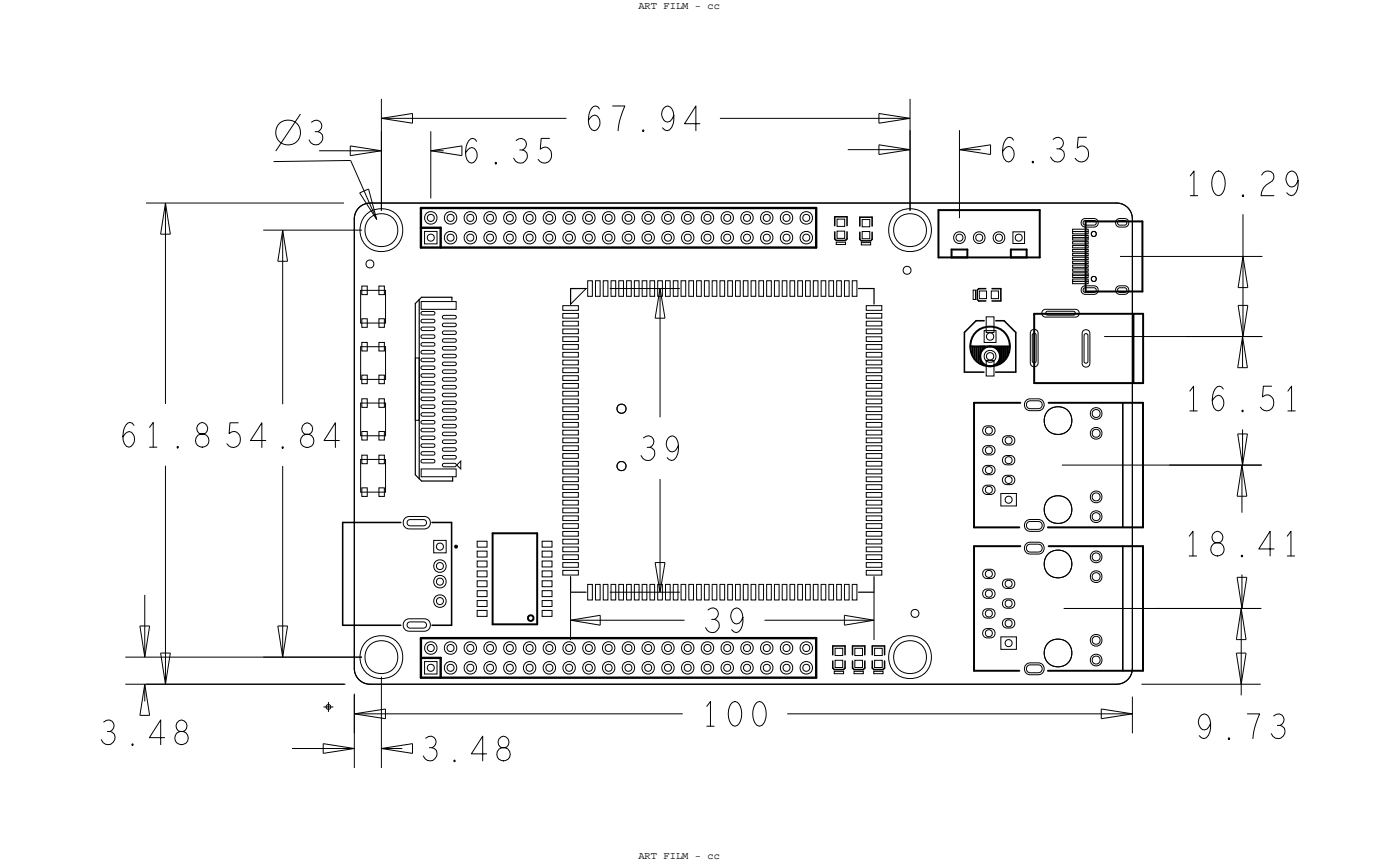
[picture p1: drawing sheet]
<svg xmlns="http://www.w3.org/2000/svg" width="180mm" height="111mm" viewBox="0 0 180 111" stroke-linecap="round" stroke-linejoin="round" font-family="sans-serif">
<defs><g id="words">
<g font-size="3.2">
<text x="39.4" y="18.6">3</text>
<text x="59.4" y="21">6.35</text>
</g>
<g font-size="1.3">
<text x="82" y="1.2">ART FILM - cc</text>
<text x="82" y="110.3">ART FILM - cc</text>
</g>
</g></defs>
<!-- layer: Board Outline -->
<g fill="none" stroke="#000" stroke-width=".13">
<path d="M38.6 14.6l-3.2 4.8zM41 19.4h8zM45 18.7l4 .7zM45 18.7v1.3zM45 20l4-.6zM49 15.2h23.8zM49 15.2l4-.6zM49 15.2l4 .6zM49 12.7v14.4zM49 16.9v10.2zM53 14.6v1.2zM55.4 19.4l4-.7z"/>
<path d="M55.4 19.4l4 .6zM55.4 16.9v8.6zM55.4 19.4h1.6zM92.5 15.2h24.5zM109 19.2h8zM113 14.6l4 .6zM113 18.6l4 .6zM113 14.6v1.2zM113 15.8l4-.6zM113 18.6v1.2zM113 19.8l4-.6zM117 12.7v14.4z"/>
<path d="M117 16.7v10.4zM123.3 19.2l4-.6zM123.3 19.2h2.7zM123.3 19.2l4 .6zM123.3 16.7v11.3zM127.3 18.6v1.2zM18.8 26.1h25.4zM20.6 30.1h1.3zM21.3 26.1l-.7 4zM21.3 26.1v25.8zM21.3 26.1l.6 4zM33.8 29.6h12.7z"/>
<path d="M35.2 20.8l9.9-.2zM35.7 33.6h1.3zM36.3 29.6l-.6 4zM36.3 29.6v22.3zM36.3 29.6l.7 4zM45.1 20.6l3.3 7.6zM46.1 26.7l.6-.4 .9-.2h95.9a2.03 2.03 0 0 1 2 2v57.7a2.03 2.03 0 0 1-2 2.1h-95.9a2.03 2.03 0 0 1-2.1-2.1v-57.7l.2-.8zM46.2 24.8l2.2 3.4zM46.2 24.8l1.2-.5zM47.4 24.3l1 3.9zM78.4 37.1h9zM84.8 37.1l-.6 3.8z"/>
<path d="M84.8 37.1v16.5zM84.8 37.1l.7 3.8zM143.9 32.9h18.3zM159.1 39.2h1.3zM159.1 36.9h1.3zM159.1 39.2l.6 4zM159.7 27.5v5.4zM159.7 32.9l-.6 4zM159.7 32.9v10.3zM159.7 32.9l.7 4zM160.4 39.2l-.7 4zM21.3 59.8v28.1z"/>
<path d="M36.3 59.9v24.5zM84.2 40.9h1.3zM136.5 59.7h25.6zM141.9 43.2h20.3zM150.3 59.7h11.9zM152.4 43.2h9.8zM159.1 55.7h1.2zM159.1 47.2h1.2zM159.1 55.7l.6 4zM159.6 59.7v6.1zM159.6 59.7l-.6 4zM159.6 59.7l.6 4z"/>
<path d="M159.7 43.2v4zM159.7 43.2l-.6 4zM159.7 55.2v4.5zM159.7 43.2l.6 4zM160.3 55.7l-.6 4zM18.6 76.4v8zM73.3 76.1v6.1zM73.3 79.7l3.8 .6zM73.3 79.7l3.8-.7zM73.3 79.7h14.7zM77.1 79v1.3zM78.4 76.1h9z"/>
<path d="M84.2 72.2l.6 3.9zM84.2 72.2h1.3zM84.8 61.5v14.6zM85.5 72.2l-.7 3.9zM98.3 79.7h14zM108.5 79v1.3zM108.5 79l3.8 .7zM112.3 76.1v6.1zM136.7 78.1h25.3zM148.4 78.1h13.7zM159 74.1h1.2zM159 63.7h1.2z"/>
<path d="M159 74.1l.6 4zM159.5 78.1l-.6 4zM159.5 78.1v9.8zM159.5 78.1l.6 4zM159.6 73.8v4.3zM160.2 74.1l-.6 4zM16.1 87.9h28.2zM16.1 84.4h30.4zM18 80.4h1.2zM18 80.4l.6 4zM18 91.9h1.2zM18.6 87.9v2.2z"/>
<path d="M18.6 87.9l-.6 4zM18.6 87.9l.6 4zM18.8 87.9h25.6zM19.2 80.4l-.6 4zM20.6 83.9h1.3zM20.6 83.9l.7 4zM21.9 83.9l-.6 4zM33.8 84.4h12.7zM35.7 80.4h1.3zM35.7 80.4l.6 4zM37 80.4l-.7 4zM37.5 96.1h8z"/>
<path d="M41.5 95.5l4 .6zM41.5 95.5v1.3zM41.5 96.8l4-.7zM45.5 91.7l4-.6zM45.5 89.2v5zM45.5 91.7l4 .6zM45.5 91.7h42.2zM45.5 89.1v9.5zM49 96.1l4-.6zM49 86.9v11.7zM49 96.1l4 .7zM49 96.1h2.7z"/>
<path d="M49.5 91.1v1.2zM53 95.5v1.3zM101.2 91.7h44.3zM108.5 80.3l3.8-.6zM141.5 91.1l4 .6zM141.5 91.1v1.2zM141.5 92.3l4-.6zM145.5 89.5v4.7zM146.7 87.9h15.3zM158.9 83.9h1.2zM158.9 82.1h1.2zM158.9 83.9l.6 4z"/>
<path d="M159.5 87.9v1.4zM160.1 83.9l-.6 4z"/>
<circle cx="37" cy="17" r="1.6"/>
</g>
<path d="M45.5 28.1v57.7zM47.6 26.1a2.03 2.03 0 0 0-2.1 2M47.6 26.1h95.9zM143.5 26.1a2.03 2.03 0 0 1 2 2M145.5 28.1v57.7zM45.5 85.8a2.03 2.03 0 0 0 2.1 2.1M47.6 87.9h95.9zM145.5 85.8a2.03 2.03 0 0 1-2 2.1" fill="none" stroke="#000" stroke-width=".15"/>
<!-- layer: Components -->
<g fill="none" stroke="#000" stroke-width=".25">
<path d="M120.6 27h13zM120.6 27v6.1zM120.6 33.1h13zM122.3 32h2zM122.3 32v1.1zM122.3 33.1h2zM124.3 32v1.1zM129.9 32v1.1zM129.9 33.1h2zM129.9 32h2zM131.9 32v1.1zM133.6 27v6.1z"/>
<path d="M139.5 37.4h7.3zM139.5 28.4h7.3zM139.5 28.4v9zM146.8 28.4v9zM124.7 44.5h5.1zM125 44.5v1zM125.2 51.7v16zM125.2 51.7h5.9zM125.2 44.6v1.4zM125.5 44.6v1.7zM125.7 44.6v1.8zM126 44.5v2.2z"/>
<path d="M126.1 46.5v.2zM126.2 44.5v.5zM126.5 44.5v.2zM128.1 44.6v.1zM128.3 44.6v.4zM128.4 46.5v.2zM128.5 44.6v2.1zM128.8 44.6v1.9zM129 44.6v1.7zM129.3 44.6v1.4zM129.5 44.6v.9zM132.9 49.2h14z"/>
<path d="M132.9 40.3h14zM132.9 40.3v8.9zM134.8 51.7h12.1zM145.7 40.4v8.8zM146.9 51.7v16zM146.9 40.3v8.9zM58.5 70.1h.1l.1 .2h-.1zM63.3 68.5h5.7zM63.3 68.5v11.7zM67.9 79.1l.3-.1 .3 .1 .1 .3-.1 .2-.3 .1-.3-.1v-.2zM69 68.5v11.7zM125.2 70.1v16z"/>
<path d="M125.2 67.7h5.8zM125.2 70.1h5.9zM134.7 67.7h12.2zM134.8 70.1h12.1zM146.9 70.1v16zM63.3 80.2h5.7zM125.2 86.1h5.8zM134.7 86.1h12.2z"/>
<circle cx="127.2" cy="44.5" r="2.56"/>
<circle cx="127.2" cy="45.8" r="1.27"/>
</g>
<g fill="none" stroke="#000" stroke-width=".13">
<path d="M46.4 37.3h3.2zM46.4 37.3v4.2zM49.6 37.3v4.2zM73.3 37.1h2l-2 2zM107.5 31.1h1.2v.3h-1.2zM110.7 31.2h1.2v.3h-1.2zM125.1 37.3h.3v1.2h-.3zM46.4 56h3.2zM46.4 48.7h3.2zM46.4 41.5h3.2zM46.4 59h3.2zM46.4 59v4.2z"/>
<path d="M46.4 51.8h3.2zM46.4 51.8v4.2zM46.4 44.5h3.2zM46.4 44.5v4.2zM49.6 59v4.2zM49.6 51.8v4.2zM49.6 44.5v4.2zM53.4 46h.5v8h-.5zM58.7 59.7l.5-.5v1zM46.4 63.2h3.2zM107.2 86.2h1.2v.3h-1.2zM109.8 86.2h1.2v.3h-1.2z"/>
<path d="M112.3 86.2h1.2v.3h-1.2z"/>
</g>
<g fill="none" stroke="#000" stroke-width=".15">
<path d="M53.4 39l.5-.5zM53.4 39v22zM53.9 38.5v23zM54.2 38.2h3.9zM54.2 38.2l-.3 .3zM58.1 38.2v.4zM73.3 37.1v2zM73.3 37.1h2zM110.3 37.1h2zM112.3 37.1v2zM53.4 61l.5 .5zM53.9 61.5l.3 .3z"/>
<path d="M54.2 61.8h4zM58.2 61.3v.5zM73.3 74.1v2zM73.3 76.1h2zM110.3 76.1h2zM112.3 74.1v2z"/>
</g>
<g fill="none" stroke="#000" stroke-width=".2">
<path d="M107.3 27.8v1.2zM107.3 27.8h1.6zM107.3 29.8v.9zM107.3 30.7l.2 .2zM107.5 30.9h1.2zM108.9 30.7l-.2 .2zM108.9 27.8v1.2zM108.9 29.8v.9zM110.5 27.9v1.1zM110.5 27.9h1.6zM110.5 29.8v.9zM110.5 30.7l.2 .2z"/>
<path d="M110.7 30.9h1.2zM112.1 30.7l-.2 .2zM112.1 27.9v1.1zM112.1 29.8v.9zM125.6 37.3v1.2zM125.6 38.5l.2 .2zM125.6 37.3l.2-.2zM125.8 38.7h.9zM125.8 37.1h.9zM127.5 37.1h1.1zM127.5 38.7h1.1zM128.6 37.1v1.6z"/>
<path d="M123.9 47.8h2.6zM123.9 42.7v5.1zM125.4 41.2h1.1zM125.4 41.2l-1.5 1.5zM128 47.8h2.5zM128 41.2h1zM129 41.2l1.5 1.5zM130.5 42.7v5.1zM144.3 51.7v16zM44 67.1h7.5zM44 67.1v13.2zM55.5 67.1h2.5z"/>
<path d="M58 67.1v13.2zM144.3 70.1v16zM44 80.3h7.5zM55.5 80.3h2.5zM107 83v1.1zM107 83h1.6zM107 84.9v.9zM107 85.8l.2 .2zM107.2 86h1.2zM108.6 85.8l-.2 .2zM108.6 83v1.1zM108.6 84.9v.9z"/>
<path d="M109.6 83v1.1zM109.6 83h1.5zM109.6 84.9v.9zM109.6 85.8l.2 .2zM109.8 86h1.2zM111.1 85.8l-.1 .2zM111.1 83v1.1zM111.1 84.9v.9zM112.1 83v1.1zM112.1 83h1.6zM112.1 84.9v.9zM112.1 85.8l.2 .2z"/>
<path d="M112.3 86h1.2zM113.7 85.8l-.2 .2zM113.7 83v1.1zM113.7 84.9v.9z"/>
</g>
<path d="M54.1 29.3h2.5zM54.1 26.7h50.8zM54.1 26.7v5.1zM54.1 31.8h50.8zM56.6 29.3v2.5zM104.9 26.7v5.1zM54.1 84.5h2.5zM54.1 82h50.8zM54.1 82v5zM54.1 87h50.8zM56.6 84.5v2.5zM104.9 82v5z" fill="none" stroke="#000" stroke-width=".3"/>
<!-- layer: Nets -->
<g fill="none" stroke="#000" stroke-width=".13">
<path d="M46.5 36.7h.7v1.1h-.7zM48.7 36.7h.7v1.1h-.7zM54.1 38.7h4.5v1h-4.5zM54.6 29.7h1.6v1.6h-1.6zM72.3 39.3h2v.6h-2zM75.5 36.1h.6v2h-.6zM76.5 36.1h.6v2h-.6zM77.5 36.1h.6v2h-.6zM78.5 36.1h.6v2h-.6zM79.5 36.1h.6v2h-.6zM80.5 36.1h.6v2h-.6zM81.5 36.1h.6v2h-.6z"/>
<path d="M82.5 36.1h.6v2h-.6zM83.5 36.1h.6v2h-.6zM84.5 36.1h.6v2h-.6zM85.5 36.1h.6v2h-.6zM86.5 36.1h.6v2h-.6zM87.5 36.1h.6v2h-.6zM88.5 36.1h.6v2h-.6zM89.5 36.1h.6v2h-.6zM90.5 36.1h.6v2h-.6zM91.5 36.1h.6v2h-.6zM92.5 36.1h.6v2h-.6zM93.5 36.1h.6v2h-.6z"/>
<path d="M94.5 36.1h.6v2h-.6zM95.5 36.1h.6v2h-.6zM96.5 36.1h.6v2h-.6zM97.5 36.1h.6v2h-.6zM98.5 36.1h.6v2h-.6zM99.5 36.1h.6v2h-.6zM100.5 36.1h.6v2h-.6zM101.5 36.1h.6v2h-.6zM102.5 36.1h.6v2h-.6zM103.5 36.1h.6v2h-.6zM104.5 36.1h.6v2h-.6zM105.5 36.1h.6v2h-.6z"/>
<path d="M106.5 36.1h.6v2h-.6zM107.5 36.1h.6v2h-.6zM107.6 28.1h1v1h-1zM107.6 29.7h1v.9h-1zM108.5 36.1h.6v2h-.6zM109.5 36.1h.6v2h-.6zM110.8 29.7h1v1h-1zM110.8 28.2h1v.9h-1zM111.3 39.3h2v.6h-2zM125.9 37.4h.9v1h-.9zM127.4 37.4h.9v1h-.9zM130.2 29.8h1.5v1.5h-1.5z"/>
<path d="M134.1 39.8l.3-.1h3.8l.3 .1 .2 .3v.3l-.2 .2-.3 .1h-3.8l-.3-.1-.2-.2v-.3zM137.9 33h2v.3h-2zM137.9 32h2v.3h-2zM137.9 33.5h2v.3h-2zM137.9 32.5h2v.3h-2zM137.9 29.7h2v.3h-2zM137.9 29.4h2v.3h-2zM137.9 36.1h2v.3h-2zM137.9 35.8h2v.3h-2zM137.9 34.5h2v.3h-2zM137.9 34h2v.3h-2zM137.9 31.5h2v.3h-2z"/>
<path d="M137.9 31h2v.3h-2zM137.9 30.5h2v.3h-2zM137.9 30.2h2v.3h-2zM137.9 35.3h2v.3h-2zM137.9 35h2v.3h-2zM139.1 28.2l.4-.1h1.1l.3 .1 .2 .3v.3l-.2 .3-.3 .1h-1.1l-.4-.1-.1-.3v-.3zM139.1 36.8l.4-.1h1.1l.3 .1 .2 .3v.3l-.2 .3-.3 .1h-1.1l-.4-.1-.1-.3v-.3zM139.3 28.4l.2-.1h1.1l.2 .1 .1 .2-.1 .2-.2 .1h-1.1l-.2-.1-.1-.2zM139.3 37.1l.2-.1h1.1l.2 .1 .1 .2-.1 .2-.2 .1h-1.1l-.2-.1-.1-.2zM140.3 29.8l.3-.1 .2 .1 .1 .2-.1 .3-.2 .1-.3-.1-.1-.3zM140.3 35.6l.3-.1 .2 .1 .1 .2-.1 .3-.2 .1-.3-.1-.1-.3zM143.6 28.2l.3-.1h.6l.4 .1 .2 .3v.3l-.2 .3-.4 .1h-.6l-.3-.1-.2-.3v-.3z"/>
<path d="M143.6 36.8l.3-.1h.6l.4 .1 .2 .3v.3l-.2 .3-.4 .1h-.6l-.3-.1-.2-.3v-.3zM143.7 28.4l.2-.1h.6l.2 .1 .1 .2-.1 .2-.2 .1h-.6l-.2-.1-.1-.2zM143.7 37.1l.2-.1h.6l.2 .1 .1 .2-.1 .2-.2 .1h-.6l-.2-.1-.1-.2zM46.5 40.9h.7v1.1h-.7zM46.5 51.2h.7v1.1h-.7zM46.5 55.4h.7v1.1h-.7zM46.5 58.5h.7v1.1h-.7zM46.5 44h.7v1.1h-.7zM46.5 48.2h.7v1.1h-.7zM48.7 40.9h.7v1.1h-.7zM48.7 44h.7v1.1h-.7zM48.7 48.2h.7v1.1h-.7z"/>
<path d="M48.7 51.2h.7v1.1h-.7zM48.7 55.4h.7v1.1h-.7zM48.7 58.5h.7v1.1h-.7zM54.2 41.1l1.5-.1 .1 .1 .1 .1-.1 .2-.1 .1h-1.4l-.1-.1zM54.2 43.1l1.5-.1 .1 .1 .1 .1-.1 .2-.1 .1h-1.4l-.1-.1zM54.2 40.1l1.5-.1 .1 .1 .1 .1-.1 .2-.1 .1h-1.4l-.1-.1zM54.2 44.1l1.5-.1 .1 .1 .1 .1-.1 .2-.1 .1h-1.4l-.1-.1zM54.2 45.1l1.5-.1 .1 .1 .1 .1-.1 .2-.1 .1h-1.4l-.1-.1zM54.2 53.1l1.5-.1 .1 .1 .1 .1-.1 .2-.1 .1h-1.4l-.1-.1zM54.2 46.1l1.5-.1 .1 .1 .1 .1-.1 .2-.1 .1h-1.4l-.1-.1zM54.2 47.1l1.5-.1 .1 .1 .1 .1-.1 .2-.1 .1h-1.4l-.1-.1zM54.2 54.1l1.5-.1 .1 .1 .1 .1-.1 .2-.1 .1h-1.4l-.1-.1z"/>
<path d="M54.2 55.1l1.5-.1 .1 .1 .1 .1-.1 .2-.1 .1h-1.4l-.1-.1zM54.2 48.1l1.5-.1 .1 .1 .1 .1-.1 .2-.1 .1h-1.4l-.1-.1zM54.2 56.1l1.5-.1 .1 .1 .1 .1-.1 .2-.1 .1h-1.4l-.1-.1zM54.2 57.1l1.5-.1 .1 .1 .1 .1-.1 .2-.1 .1h-1.4l-.1-.1zM54.2 50.1l1.5-.1 .1 .1 .1 .1-.1 .2-.1 .1h-1.4l-.1-.1zM54.2 51.1l1.5-.1 .1 .1 .1 .1-.1 .2-.1 .1h-1.4l-.1-.1zM54.2 52.1l1.5-.1 .1 .1 .1 .1-.1 .2-.1 .1h-1.4l-.1-.1zM54.2 49.1l1.5-.1 .1 .1 .1 .1-.1 .2-.1 .1h-1.4l-.1-.1zM54.2 42.1l1.5-.1 .1 .1 .1 .1-.1 .2-.1 .1h-1.4l-.1-.1zM54.2 59.1l1.5-.1 .1 .1 .1 .1-.1 .2-.1 .1h-1.4l-.1-.1zM54.2 58.1l1.5-.1 .1 .1 .1 .1-.1 .2-.1 .1h-1.4l-.1-.1zM56.9 40.6l1.5-.1 .2 .1 .1 .1-.1 .2-.2 .1h-1.3l-.2-.1z"/>
<path d="M56.9 41.6l1.5-.1 .2 .1 .1 .1-.1 .2-.2 .1h-1.3l-.2-.1zM56.9 44.6l1.5-.1 .2 .1 .1 .1-.1 .2-.2 .1h-1.3l-.2-.1zM56.9 43.6l1.5-.1 .2 .1 .1 .1-.1 .2-.2 .1h-1.3l-.2-.1zM56.9 52.6l1.5-.1 .2 .1 .1 .1-.1 .2-.2 .1h-1.3l-.2-.1zM56.9 45.6l1.5-.1 .2 .1 .1 .1-.1 .2-.2 .1h-1.3l-.2-.1zM56.9 46.6l1.5-.1 .2 .1 .1 .1-.1 .2-.2 .1h-1.3l-.2-.1zM56.9 47.6l1.5-.1 .2 .1 .1 .1-.1 .2-.2 .1h-1.3l-.2-.1zM56.9 53.6l1.5-.1 .2 .1 .1 .1-.1 .2-.2 .1h-1.3l-.2-.1zM56.9 54.6l1.5-.1 .2 .1 .1 .1-.1 .2-.2 .1h-1.3l-.2-.1zM56.9 55.6l1.5-.1 .2 .1 .1 .1-.1 .2-.2 .1h-1.3l-.2-.1zM56.9 56.6l1.5-.1 .2 .1 .1 .1-.1 .2-.2 .1h-1.3l-.2-.1zM56.9 49.6l1.5-.1 .2 .1 .1 .1-.1 .2-.2 .1h-1.3l-.2-.1z"/>
<path d="M56.9 50.6l1.5-.1 .2 .1 .1 .1-.1 .2-.2 .1h-1.3l-.2-.1zM56.9 51.6l1.5-.1 .2 .1 .1 .1-.1 .2-.2 .1h-1.3l-.2-.1zM56.9 48.6l1.5-.1 .2 .1 .1 .1-.1 .2-.2 .1h-1.3l-.2-.1zM56.9 42.6l1.5-.1 .2 .1 .1 .1-.1 .2-.2 .1h-1.3l-.2-.1zM56.9 57.6l1.5-.1 .2 .1 .1 .1-.1 .2-.2 .1h-1.3l-.2-.1zM56.9 59.6l1.5-.1 .2 .1 .1 .1-.1 .2-.2 .1h-1.3l-.2-.1zM56.9 58.6l1.5-.1 .2 .1 .1 .1-.1 .2-.2 .1h-1.3l-.2-.1zM72.3 54.3h2v.6h-2zM72.3 55.3h2v.6h-2zM72.3 57.3h2v.6h-2zM72.3 58.3h2v.6h-2zM72.3 59.3h2v.6h-2z"/>
<path d="M72.3 40.3h2v.6h-2zM72.3 41.3h2v.6h-2zM72.3 42.3h2v.6h-2zM72.3 43.3h2v.6h-2zM72.3 44.3h2v.6h-2zM72.3 45.3h2v.6h-2zM72.3 46.3h2v.6h-2zM72.3 48.3h2v.6h-2zM72.3 49.3h2v.6h-2zM72.3 50.3h2v.6h-2zM72.3 51.3h2v.6h-2zM72.3 52.3h2v.6h-2z"/>
<path d="M72.3 53.3h2v.6h-2zM72.3 47.3h2v.6h-2zM72.3 56.3h2v.6h-2zM111.3 53.3h2v.6h-2zM111.3 54.3h2v.6h-2zM111.3 49.3h2v.6h-2zM111.3 50.3h2v.6h-2zM111.3 40.3h2v.6h-2zM111.3 41.3h2v.6h-2zM111.3 44.3h2v.6h-2zM111.3 45.3h2v.6h-2zM111.3 43.3h2v.6h-2z"/>
<path d="M111.3 42.3h2v.6h-2zM111.3 59.3h2v.6h-2zM111.3 58.3h2v.6h-2zM111.3 57.3h2v.6h-2zM111.3 48.3h2v.6h-2zM111.3 52.3h2v.6h-2zM111.3 56.3h2v.6h-2zM111.3 46.3h2v.6h-2zM111.3 47.3h2v.6h-2zM111.3 51.3h2v.6h-2zM111.3 55.3h2v.6h-2zM126.5 42.5h1.5v1.5h-1.5z"/>
<path d="M126.6 59.9a1.06 1.06 0 0 1 1.2 .2 .6 .6 0 0 1-.5 .9 .71 .71 0 0 1-1-.6l.1-.3zM126.6 54.8a1.06 1.06 0 0 1 1.2 .2 .6 .6 0 0 1-.5 .9 .71 .71 0 0 1-1-.6l.1-.3zM126.6 57.3a1.06 1.06 0 0 1 1.2 .2 .6 .6 0 0 1-.5 .9 .71 .71 0 0 1-1-.6l.1-.3zM126.7 46.3h1v2h-1zM126.7 40.7h1v2h-1zM129.1 58.6a1.06 1.06 0 0 1 1.3 .2 .6 .6 0 0 1-.6 .9 .71 .71 0 0 1-1-.6l.1-.3zM129.1 56.1a1.06 1.06 0 0 1 1.3 .2 .6 .6 0 0 1-.6 .9 .71 .71 0 0 1-1-.6l.1-.3zM132 51.3l.4-.1h1a.76 .76 0 0 1 .8 .8 .76 .76 0 0 1-.8 .7h-1a.77 .77 0 0 1-.7-.5 .77 .77 0 0 1 .3-.9zM132.1 51.6l.3-.1h1l.4 .1 .1 .2v.3l-.1 .3-.4 .1h-1l-.3-.1-.2-.3v-.3zM132.5 42.5l.3-.2h.3l.2 .2 .1 .3v3.8l-.1 .3-.2 .2h-.3l-.3-.2-.1-.3v-3.8zM132.7 42.9h.4l.1 .1v3.4l-.1 .1-.2 .1-.2-.1v-.1v-3.4zM134.5 40.1l.1-.1h3.4l.1 .1 .1 .1-.1 .2-.1 .1h-3.4l-.1-.1z"/>
<path d="M139.2 42.5l.2-.1h.3l.3 .1 .1 .3v3.9l-.1 .3-.3 .1h-.3l-.2-.1-.1-.3v-3.9zM139.4 42.9h.3l.1 .2v3.3l-.1 .2-.1 .1-.2-.1-.1-.2v-3.3zM46.5 62.7h.7v1.1h-.7zM48.7 62.7h.7v1.1h-.7zM52.2 66.5l.4-.2h1.9a.8 .8 0 0 1 .8 .8 .8 .8 0 0 1-.8 .8h-1.9a.81 .81 0 0 1-.8-.5 .81 .81 0 0 1 .4-.9zM52.2 79.6l.4-.1h1.9a.8 .8 0 0 1 .8 .8 .8 .8 0 0 1-.8 .8h-1.9a.81 .81 0 0 1-.8-.6 .81 .81 0 0 1 .4-.9zM52.5 66.8l.2-.1h1.7l.3 .1 .1 .2v.3l-.1 .2h-.3h-1.7h-.2l-.2-.2v-.3zM52.5 80l.2-.1h1.7l.3 .1 .1 .2v.2l-.1 .2-.3 .1h-1.7l-.2-.1-.2-.2v-.2zM54.1 60.2h4.5v1h-4.5zM55.7 69.4h1.6v1.6h-1.6zM61.3 72.1h1.3v.7h-1.3zM61.3 73.3h1.3v.8h-1.3z"/>
<path d="M61.3 74.6h1.3v.8h-1.3zM61.3 75.9h1.3v.7h-1.3zM61.3 69.5h1.3v.8h-1.3zM61.3 70.8h1.3v.7h-1.3zM61.3 77.1h1.3v.8h-1.3zM61.3 78.4h1.3v.8h-1.3zM69.7 77.1h1.2v.8h-1.2zM69.7 78.4h1.2v.8h-1.2zM69.7 69.5h1.2v.8h-1.2zM69.7 70.8h1.2v.7h-1.2zM69.7 72.1h1.2v.7h-1.2zM69.7 73.3h1.2v.8h-1.2z"/>
<path d="M69.7 74.6h1.2v.8h-1.2zM69.7 75.9h1.2v.7h-1.2zM72.3 73.3h2v.6h-2zM72.3 72.3h2v.6h-2zM72.3 67.3h2v.6h-2zM72.3 70.3h2v.6h-2zM72.3 69.3h2v.6h-2zM72.3 66.3h2v.6h-2zM72.3 68.3h2v.6h-2zM72.3 60.3h2v.6h-2zM72.3 61.3h2v.6h-2zM72.3 62.3h2v.6h-2z"/>
<path d="M72.3 63.3h2v.6h-2zM72.3 64.3h2v.6h-2zM72.3 65.3h2v.6h-2zM72.3 71.3h2v.6h-2zM75.5 75.1h.6v2h-.6zM76.5 75.1h.6v2h-.6zM77.5 75.1h.6v2h-.6zM78.5 75.1h.6v2h-.6zM79.5 75.1h.6v2h-.6zM80.5 75.1h.6v2h-.6zM81.5 75.1h.6v2h-.6zM82.5 75.1h.6v2h-.6z"/>
<path d="M83.5 75.1h.6v2h-.6zM84.5 75.1h.6v2h-.6zM85.5 75.1h.6v2h-.6zM86.5 75.1h.6v2h-.6zM87.5 75.1h.6v2h-.6zM88.5 75.1h.6v2h-.6zM89.5 75.1h.6v2h-.6zM90.5 75.1h.6v2h-.6zM91.5 75.1h.6v2h-.6zM92.5 75.1h.6v2h-.6zM93.5 75.1h.6v2h-.6zM94.5 75.1h.6v2h-.6z"/>
<path d="M95.5 75.1h.6v2h-.6zM96.5 75.1h.6v2h-.6zM97.5 75.1h.6v2h-.6zM98.5 75.1h.6v2h-.6zM99.5 75.1h.6v2h-.6zM100.5 75.1h.6v2h-.6zM101.5 75.1h.6v2h-.6zM102.5 75.1h.6v2h-.6zM103.5 75.1h.6v2h-.6zM104.5 75.1h.6v2h-.6zM105.5 75.1h.6v2h-.6zM106.5 75.1h.6v2h-.6z"/>
<path d="M107.5 75.1h.6v2h-.6zM108.5 75.1h.6v2h-.6zM109.5 75.1h.6v2h-.6zM111.3 72.3h2v.6h-2zM111.3 73.3h2v.6h-2zM111.3 70.3h2v.6h-2zM111.3 69.3h2v.6h-2zM111.3 68.3h2v.6h-2zM111.3 71.3h2v.6h-2zM111.3 66.3h2v.6h-2zM111.3 65.3h2v.6h-2zM111.3 64.3h2v.6h-2z"/>
<path d="M111.3 63.3h2v.6h-2zM111.3 62.3h2v.6h-2zM111.3 61.3h2v.6h-2zM111.3 60.3h2v.6h-2zM111.3 67.3h2v.6h-2zM126.6 78.3a1.06 1.06 0 0 1 1.2 .2 .6 .6 0 0 1-.5 .9 .71 .71 0 0 1-1-.6l.1-.3zM126.6 73.2a1.06 1.06 0 0 1 1.2 .2 .6 .6 0 0 1-.5 .9 .71 .71 0 0 1-1-.6l.1-.3zM126.6 75.7a1.06 1.06 0 0 1 1.2 .3 .6 .6 0 0 1-.5 .8 .71 .71 0 0 1-1-.6l.1-.2zM126.6 62.4a1.06 1.06 0 0 1 1.2 .2 .6 .6 0 0 1-.5 .9 .71 .71 0 0 1-1-.6l.1-.3zM128.6 63.4h2v1.6h-2zM129.1 77a1.06 1.06 0 0 1 1.3 .2 .6 .6 0 0 1-.6 .9 .71 .71 0 0 1-1-.6l.1-.3zM129.1 79.5a1.06 1.06 0 0 1 1.3 .3 .6 .6 0 0 1-.6 .9 .71 .71 0 0 1-1-.6l.1-.3z"/>
<path d="M129.1 61.1a1.06 1.06 0 0 1 1.3 .3 .6 .6 0 0 1-.6 .8 .71 .71 0 0 1-1-.6l.1-.2zM129.1 74.5a1.06 1.06 0 0 1 1.3 .2 .6 .6 0 0 1-.6 .9 .71 .71 0 0 1-1-.6l.1-.3zM132 66.8l.4-.1h1a.76 .76 0 0 1 .8 .8 .76 .76 0 0 1-.8 .7h-1a.77 .77 0 0 1-.7-.5 .77 .77 0 0 1 .3-.9zM132 69.7l.4-.1h1a.76 .76 0 0 1 .8 .8 .76 .76 0 0 1-.8 .8h-1a.77 .77 0 0 1-.7-.6 .77 .77 0 0 1 .3-.9zM132.1 67.1l.3-.1h1l.4 .1 .1 .2v.3l-.1 .3-.4 .1h-1l-.3-.1-.2-.3v-.3zM132.1 70l.3-.1h1l.4 .1 .1 .2v.3l-.1 .3-.4 .1h-1l-.3-.1-.2-.3v-.3zM54.6 85h1.6v1.6h-1.6zM107.3 84.8h1v.9h-1zM107.3 83.3h1v.9h-1zM109.9 84.8h.9v.9h-.9zM109.9 83.3h.9v.9h-.9zM112.4 84.8h1v.9h-1z"/>
<path d="M112.4 83.3h1v.9h-1zM126.6 80.8a1.06 1.06 0 0 1 1.2 .2 .6 .6 0 0 1-.5 .9 .71 .71 0 0 1-1-.6l.1-.3zM128.6 81.8h2v1.6h-2zM132 85.2l.4-.1h1a.76 .76 0 0 1 .8 .8 .76 .76 0 0 1-.8 .8h-1a.77 .77 0 0 1-.7-.6 .77 .77 0 0 1 .3-.9zM132.1 85.5l.3-.1h1l.4 .1 .1 .2v.3l-.1 .3-.4 .1h-1l-.3-.1-.2-.3v-.3z"/>
<circle cx="47.5" cy="33.9" r=".51"/>
<circle cx="49" cy="29.6" r="2.77"/>
<circle cx="49" cy="29.6" r="2.12"/>
<circle cx="55.4" cy="30.5" r=".45"/>
<circle cx="55.4" cy="28" r=".45"/>
<circle cx="55.4" cy="28" r=".81"/>
<circle cx="57.9" cy="30.5" r=".45"/>
<circle cx="57.9" cy="28" r=".45"/>
<circle cx="57.9" cy="28" r=".81"/>
<circle cx="57.9" cy="30.5" r=".81"/>
<circle cx="60.4" cy="30.5" r=".45"/>
<circle cx="60.4" cy="28" r=".45"/>
<circle cx="60.4" cy="30.5" r=".81"/>
<circle cx="60.4" cy="28" r=".81"/>
<circle cx="63" cy="28" r=".45"/>
<circle cx="63" cy="30.5" r=".45"/>
<circle cx="63" cy="28" r=".81"/>
<circle cx="63" cy="30.5" r=".81"/>
<circle cx="65.5" cy="30.5" r=".45"/>
<circle cx="65.5" cy="28" r=".45"/>
<circle cx="65.5" cy="30.5" r=".81"/>
<circle cx="65.5" cy="28" r=".81"/>
<circle cx="68.1" cy="28" r=".45"/>
<circle cx="68.1" cy="30.5" r=".45"/>
<circle cx="68.1" cy="30.5" r=".81"/>
<circle cx="68.1" cy="28" r=".81"/>
<circle cx="70.6" cy="30.5" r=".45"/>
<circle cx="70.6" cy="28" r=".45"/>
<circle cx="70.6" cy="30.5" r=".81"/>
<circle cx="70.6" cy="28" r=".81"/>
<circle cx="73.1" cy="30.5" r=".45"/>
<circle cx="73.1" cy="28" r=".45"/>
<circle cx="73.1" cy="30.5" r=".81"/>
<circle cx="73.1" cy="28" r=".81"/>
<circle cx="75.7" cy="30.5" r=".45"/>
<circle cx="75.7" cy="28" r=".45"/>
<circle cx="75.7" cy="30.5" r=".81"/>
<circle cx="75.7" cy="28" r=".81"/>
<circle cx="78.2" cy="28" r=".45"/>
<circle cx="78.2" cy="30.5" r=".45"/>
<circle cx="78.2" cy="28" r=".81"/>
<circle cx="78.2" cy="30.5" r=".81"/>
<circle cx="80.8" cy="30.5" r=".45"/>
<circle cx="80.8" cy="28" r=".45"/>
<circle cx="80.8" cy="30.5" r=".81"/>
<circle cx="80.8" cy="28" r=".81"/>
<circle cx="83.3" cy="28" r=".45"/>
<circle cx="83.3" cy="30.5" r=".45"/>
<circle cx="83.3" cy="30.5" r=".81"/>
<circle cx="83.3" cy="28" r=".81"/>
<circle cx="85.8" cy="30.5" r=".45"/>
<circle cx="85.8" cy="28" r=".45"/>
<circle cx="85.8" cy="30.5" r=".81"/>
<circle cx="85.8" cy="28" r=".81"/>
<circle cx="88.4" cy="28" r=".45"/>
<circle cx="88.4" cy="30.5" r=".45"/>
<circle cx="88.4" cy="30.5" r=".81"/>
<circle cx="88.4" cy="28" r=".81"/>
<circle cx="90.9" cy="28" r=".45"/>
<circle cx="90.9" cy="30.5" r=".45"/>
<circle cx="90.9" cy="28" r=".81"/>
<circle cx="90.9" cy="30.5" r=".81"/>
<circle cx="93.5" cy="30.5" r=".45"/>
<circle cx="93.5" cy="28" r=".45"/>
<circle cx="93.5" cy="28" r=".81"/>
<circle cx="93.5" cy="30.5" r=".81"/>
<circle cx="96" cy="30.5" r=".45"/>
<circle cx="96" cy="28" r=".45"/>
<circle cx="96" cy="28" r=".81"/>
<circle cx="96" cy="30.5" r=".81"/>
<circle cx="98.5" cy="28" r=".45"/>
<circle cx="98.5" cy="30.5" r=".45"/>
<circle cx="98.5" cy="28" r=".81"/>
<circle cx="98.5" cy="30.5" r=".81"/>
<circle cx="101.1" cy="28" r=".45"/>
<circle cx="101.1" cy="30.5" r=".45"/>
<circle cx="101.1" cy="28" r=".81"/>
<circle cx="101.1" cy="30.5" r=".81"/>
<circle cx="103.6" cy="30.5" r=".45"/>
<circle cx="103.6" cy="28" r=".45"/>
<circle cx="103.6" cy="30.5" r=".81"/>
<circle cx="103.6" cy="28" r=".81"/>
<circle cx="116.6" cy="34.7" r=".51"/>
<circle cx="117" cy="29.6" r="2.77"/>
<circle cx="117" cy="29.6" r="2.12"/>
<circle cx="123.3" cy="30.5" r=".45"/>
<circle cx="123.3" cy="30.5" r=".76"/>
<circle cx="125.8" cy="30.5" r=".45"/>
<circle cx="125.9" cy="30.5" r=".76"/>
<circle cx="128.4" cy="30.5" r=".45"/>
<circle cx="128.4" cy="30.5" r=".76"/>
<circle cx="130.9" cy="30.5" r=".45"/>
<circle cx="79.9" cy="52.5" r=".59"/>
<circle cx="79.9" cy="59.9" r=".59"/>
<circle cx="127.1" cy="55.3" r=".45"/>
<circle cx="127.1" cy="57.8" r=".45"/>
<circle cx="127.2" cy="45.8" r=".47"/>
<circle cx="127.2" cy="43.2" r=".47"/>
<circle cx="127.2" cy="45.8" r=".77"/>
<circle cx="129.6" cy="56.6" r=".45"/>
<circle cx="129.6" cy="59.1" r=".45"/>
<circle cx="136" cy="54" r="1.79"/>
<circle cx="140.9" cy="55.7" r=".51"/>
<circle cx="140.9" cy="53.1" r=".51"/>
<circle cx="140.9" cy="55.7" r=".76"/>
<circle cx="140.9" cy="53.1" r=".76"/>
<circle cx="56.5" cy="72.7" r=".45"/>
<circle cx="56.5" cy="77.2" r=".45"/>
<circle cx="56.5" cy="70.2" r=".45"/>
<circle cx="56.5" cy="74.7" r=".45"/>
<circle cx="56.5" cy="74.7" r=".81"/>
<circle cx="56.5" cy="72.7" r=".81"/>
<circle cx="56.5" cy="77.2" r=".81"/>
<circle cx="117.6" cy="78.8" r=".51"/>
<circle cx="127.1" cy="73.7" r=".45"/>
<circle cx="127.1" cy="78.8" r=".45"/>
<circle cx="127.1" cy="76.3" r=".45"/>
<circle cx="127.1" cy="60.4" r=".45"/>
<circle cx="127.1" cy="62.9" r=".45"/>
<circle cx="129.6" cy="61.6" r=".45"/>
<circle cx="129.6" cy="75" r=".45"/>
<circle cx="129.6" cy="77.5" r=".45"/>
<circle cx="129.6" cy="64.2" r=".45"/>
<circle cx="136" cy="72.4" r="1.79"/>
<circle cx="136" cy="65.5" r="1.79"/>
<circle cx="140.9" cy="63.8" r=".51"/>
<circle cx="140.9" cy="66.4" r=".51"/>
<circle cx="140.9" cy="74.1" r=".51"/>
<circle cx="140.9" cy="71.5" r=".51"/>
<circle cx="140.9" cy="74.1" r=".76"/>
<circle cx="140.9" cy="63.8" r=".76"/>
<circle cx="140.9" cy="71.5" r=".76"/>
<circle cx="140.9" cy="66.4" r=".76"/>
<circle cx="49" cy="84.4" r="2.77"/>
<circle cx="49" cy="84.4" r="2.12"/>
<circle cx="55.4" cy="85.8" r=".45"/>
<circle cx="55.4" cy="83.2" r=".45"/>
<circle cx="55.4" cy="83.2" r=".81"/>
<circle cx="57.9" cy="85.8" r=".45"/>
<circle cx="57.9" cy="83.2" r=".45"/>
<circle cx="57.9" cy="85.8" r=".81"/>
<circle cx="57.9" cy="83.2" r=".81"/>
<circle cx="60.4" cy="83.2" r=".45"/>
<circle cx="60.4" cy="85.8" r=".45"/>
<circle cx="60.4" cy="85.8" r=".81"/>
<circle cx="60.4" cy="83.2" r=".81"/>
<circle cx="63" cy="83.2" r=".45"/>
<circle cx="63" cy="85.8" r=".45"/>
<circle cx="63" cy="85.8" r=".81"/>
<circle cx="63" cy="83.2" r=".81"/>
<circle cx="65.5" cy="85.8" r=".45"/>
<circle cx="65.5" cy="83.2" r=".45"/>
<circle cx="65.5" cy="85.8" r=".81"/>
<circle cx="65.5" cy="83.2" r=".81"/>
<circle cx="68.1" cy="83.2" r=".45"/>
<circle cx="68.1" cy="85.8" r=".45"/>
<circle cx="68.1" cy="83.2" r=".81"/>
<circle cx="68.1" cy="85.8" r=".81"/>
<circle cx="70.6" cy="85.8" r=".45"/>
<circle cx="70.6" cy="83.2" r=".45"/>
<circle cx="70.6" cy="85.8" r=".81"/>
<circle cx="70.6" cy="83.2" r=".81"/>
<circle cx="73.1" cy="83.2" r=".45"/>
<circle cx="73.1" cy="85.8" r=".45"/>
<circle cx="73.1" cy="85.8" r=".81"/>
<circle cx="73.1" cy="83.2" r=".81"/>
<circle cx="75.7" cy="85.8" r=".45"/>
<circle cx="75.7" cy="83.2" r=".45"/>
<circle cx="75.7" cy="85.8" r=".81"/>
<circle cx="75.7" cy="83.2" r=".81"/>
<circle cx="78.2" cy="85.8" r=".45"/>
<circle cx="78.2" cy="83.2" r=".45"/>
<circle cx="78.2" cy="85.8" r=".81"/>
<circle cx="78.2" cy="83.2" r=".81"/>
<circle cx="80.8" cy="83.2" r=".45"/>
<circle cx="80.8" cy="85.8" r=".45"/>
<circle cx="80.8" cy="85.8" r=".81"/>
<circle cx="80.8" cy="83.2" r=".81"/>
<circle cx="83.3" cy="83.2" r=".45"/>
<circle cx="83.3" cy="85.8" r=".45"/>
<circle cx="83.3" cy="83.2" r=".81"/>
<circle cx="83.3" cy="85.8" r=".81"/>
<circle cx="85.8" cy="85.8" r=".45"/>
<circle cx="85.8" cy="83.2" r=".45"/>
<circle cx="85.8" cy="85.8" r=".81"/>
<circle cx="85.8" cy="83.2" r=".81"/>
<circle cx="88.4" cy="83.2" r=".45"/>
<circle cx="88.4" cy="85.8" r=".45"/>
<circle cx="88.4" cy="83.2" r=".81"/>
<circle cx="88.4" cy="85.8" r=".81"/>
<circle cx="90.9" cy="85.8" r=".45"/>
<circle cx="90.9" cy="83.2" r=".45"/>
<circle cx="90.9" cy="83.2" r=".81"/>
<circle cx="90.9" cy="85.8" r=".81"/>
<circle cx="93.5" cy="83.2" r=".45"/>
<circle cx="93.5" cy="85.8" r=".45"/>
<circle cx="93.5" cy="85.8" r=".81"/>
<circle cx="93.5" cy="83.2" r=".81"/>
<circle cx="96" cy="85.8" r=".45"/>
<circle cx="96" cy="83.2" r=".45"/>
<circle cx="96" cy="83.2" r=".81"/>
<circle cx="96" cy="85.8" r=".81"/>
<circle cx="98.5" cy="83.2" r=".45"/>
<circle cx="98.5" cy="85.8" r=".45"/>
<circle cx="98.5" cy="85.8" r=".81"/>
<circle cx="98.5" cy="83.2" r=".81"/>
<circle cx="101.1" cy="83.2" r=".45"/>
<circle cx="101.1" cy="85.8" r=".45"/>
<circle cx="101.1" cy="85.8" r=".81"/>
<circle cx="101.1" cy="83.2" r=".81"/>
<circle cx="103.6" cy="85.8" r=".45"/>
<circle cx="103.6" cy="83.2" r=".45"/>
<circle cx="103.6" cy="85.8" r=".81"/>
<circle cx="103.6" cy="83.2" r=".81"/>
<circle cx="117" cy="84.4" r="2.77"/>
<circle cx="117" cy="84.4" r="2.12"/>
<circle cx="127.1" cy="81.3" r=".45"/>
<circle cx="129.6" cy="80.1" r=".45"/>
<circle cx="129.6" cy="82.6" r=".45"/>
<circle cx="136" cy="83.9" r="1.79"/>
<circle cx="140.9" cy="84.8" r=".51"/>
<circle cx="140.9" cy="82.2" r=".51"/>
<circle cx="140.9" cy="84.8" r=".76"/>
<circle cx="140.9" cy="82.2" r=".76"/>
</g>
<!-- layer: Text -->
<g fill="none" stroke="#000" stroke-width=".13">
<path d="M40 15.7a.76 .76 0 0 1 1.2 .1 .76 .76 0 0 1-.3 1.1M61.2 18.1l-.1-.2-.3-.1a1.14 1.14 0 0 0-.9 1 2.02 2.02 0 0 0 .4 2 .69 .69 0 0 0 1-.5 1.04 1.04 0 0 0-.6-1.4l-.4 .1-.5 .6M66.3 18a.76 .76 0 0 1 1.2 .1 .76 .76 0 0 1-.3 1.2M70.6 17.8h-1l-.2 1.4a.85 .85 0 0 1 1-.2 .85 .85 0 0 1 .5 .8 .94 .94 0 0 1-.6 1.1 .94 .94 0 0 1-1.1-.4M77 14l-.2-.3-.2-.1a1.14 1.14 0 0 0-.9 1.1 2.02 2.02 0 0 0 .4 2 .69 .69 0 0 0 1-.6 1.04 1.04 0 0 0-.7-1.3l-.3 .1-.5 .6M78.7 13.6h1.6l-.7 1.9-.2 1.3M82.6 16.7h.1v.1v.1zM86.6 14.8l-.2 .5a.61 .61 0 0 1-1.1 .1 1.11 1.11 0 0 1 .5-1.8 1.1 1.1 0 0 1 .8 1.2 2.16 2.16 0 0 1-.6 1.9l-.3 .1-.3-.1-.3-.3M89.9 15.9h-1.9l1.4-2.3v3.2M130.3 18l-.2-.3-.3-.1a1.14 1.14 0 0 0-.9 1.1 2.02 2.02 0 0 0 .4 2 .69 .69 0 0 0 1-.6 1.04 1.04 0 0 0-.6-1.3l-.3 .1-.6 .6M135.3 17.9a.76 .76 0 0 1 1.2 .1 .76 .76 0 0 1-.3 1.1M135.8 19.1a.86 .86 0 0 1 1 1 .86 .86 0 0 1-1.2 .7l-.3-.3-.3-.3"/>
<path d="M139.6 17.6h-1l-.1 1.4a.85 .85 0 0 1 .9-.2 .85 .85 0 0 1 .5 .9 .94 .94 0 0 1-.6 1 .94 .94 0 0 1-1.1-.4M132.7 20.8v-.1l.1 .2h-.1zM153 25.1h.9M153 22.6l.5-.6v3.1M156.3 22.1a.71 .71 0 0 1 1 .5 2.28 2.28 0 0 1-.4 2.4 .71 .71 0 0 1-1-.6 2.28 2.28 0 0 1 .4-2.3zM159.7 25.1v-.1l.1 .2h-.1zM162.2 22.5a.8 .8 0 0 1 1.1-.5 .8 .8 0 0 1 .2 1.2 2.12 2.12 0 0 0-1.4 1.9h1.6M166.8 23.2l-.2 .4a.61 .61 0 0 1-1.1 .2 1.11 1.11 0 0 1 .5-1.8 1.1 1.1 0 0 1 .8 1.2 2.16 2.16 0 0 1-.5 1.8l-.3 .1-.3-.1-.3-.2M17.2 54.6l-.2-.2-.3-.1a1.14 1.14 0 0 0-.8 1 2.02 2.02 0 0 0 .4 2 .69 .69 0 0 0 1-.6 1.04 1.04 0 0 0-.7-1.3l-.3 .1-.5 .6M19.2 57.4h1M19.2 54.9l.5-.6v3.1M22.8 57.4v-.1l.1 .2h-.1z"/>
<path d="M25.4 54.6a.73 .73 0 0 0 0 .9 .73 .73 0 0 0 .8 .2 .86 .86 0 0 1 .5 1.4 .86 .86 0 0 1-1.4 0 .86 .86 0 0 1 .5-1.4 .73 .73 0 0 0 .9-.7 .73 .73 0 0 0-1-.6zM30.6 54.3h-1l-.2 1.4a.85 .85 0 0 1 1-.2 .85 .85 0 0 1 .5 .9 .94 .94 0 0 1-.6 1 .94 .94 0 0 1-1.1-.4M34.2 56.6h-2l1.5-2.3v3.2M36.3 57.4l.1 .1-.1 .1zM38.9 54.7a.73 .73 0 0 0 0 .8 .73 .73 0 0 0 .8 .3 .86 .86 0 0 1 .5 1.3 .86 .86 0 0 1-1.4 0 .86 .86 0 0 1 .5-1.3 .73 .73 0 0 0 .9-.8 .73 .73 0 0 0-1-.6zM43.6 56.6h-2l1.5-2.3v3.2M82.7 56.2a.76 .76 0 0 1 1.2 .1 .76 .76 0 0 1-.4 1.2M83.2 57.5a.86 .86 0 0 1 1 .9 .86 .86 0 0 1-1.3 .7l-.3-.2-.2-.4M87.2 57.2l-.2 .5a.61 .61 0 0 1-1.1 .1 1.11 1.11 0 0 1 .5-1.8 1.1 1.1 0 0 1 .8 1.2 2.16 2.16 0 0 1-.6 1.8l-.3 .1-.3-.1-.3-.2M152.9 52.8h1M152.9 50.2l.5-.6v3.2M157.2 50l-.2-.3-.3-.1a1.14 1.14 0 0 0-.8 1.1 2.02 2.02 0 0 0 .4 2 .69 .69 0 0 0 1-.6 1.04 1.04 0 0 0-.7-1.3l-.3 .1-.5 .6"/>
<path d="M159.6 52.7h.1l.1 .1-.1 .1zM163.4 49.6h-1l-.1 1.4a.85 .85 0 0 1 .9-.2 .85 .85 0 0 1 .5 .9 .94 .94 0 0 1-.6 1 .94 .94 0 0 1-1.1-.4M165.5 52.8h1M165.5 50.2l.5-.6v3.2M91 78.3a.76 .76 0 0 1 1.2 .1 .76 .76 0 0 1-.4 1.2M91.5 79.6a.86 .86 0 0 1 .9 .9 .86 .86 0 0 1-1.2 .7l-.3-.2-.2-.4M95.5 79.3l-.3 .5a.61 .61 0 0 1-1 .1 1.11 1.11 0 0 1 .5-1.8 1.1 1.1 0 0 1 .8 1.2 2.16 2.16 0 0 1-.6 1.8l-.3 .1-.3-.1-.3-.2M152.8 71.4h1M152.8 68.9l.5-.7v3.2M155.9 68.6a.73 .73 0 0 0 0 .8 .73 .73 0 0 0 .8 .3 .86 .86 0 0 1 .5 1.3 .86 .86 0 0 1-1.4 0 .86 .86 0 0 1 .5-1.3 .73 .73 0 0 0 .9-.8 .73 .73 0 0 0-1-.6zM159.5 71.4l.1-.1 .1 .2h-.1zM163.8 70.5h-2l1.4-2.3v3.2"/>
<path d="M165.4 71.4h1M165.4 68.9l.5-.7v3.2M13.3 92.7a.76 .76 0 0 1 1.2 .1 .76 .76 0 0 1-.3 1.1M13.8 93.9a.86 .86 0 0 1 1 1 .86 .86 0 0 1-1.2 .7l-.3-.2-.3-.4M17 95.6v-.1l.1 .2h-.1zM21.2 94.7h-2l1.5-2.2v3.1M22.7 92.8a.73 .73 0 0 0 .1 .9 .73 .73 0 0 0 .7 .2 .86 .86 0 0 1 .5 1.4 .86 .86 0 0 1-1.4 0 .86 .86 0 0 1 .5-1.4 .73 .73 0 0 0 .9-.7 .73 .73 0 0 0-1-.6zM54.7 94.8a.76 .76 0 0 1 1.2 .1 .76 .76 0 0 1-.4 1.1M55.2 96a.86 .86 0 0 1 1 1 .86 .86 0 0 1-1.3 .7l-.3-.2-.2-.4M58.3 97.7l.1-.1 .1 .2h-.1zM62.5 96.8h-1.9l1.4-2.3v3.2M64.1 94.9a.73 .73 0 0 0 0 .8 .73 .73 0 0 0 .8 .3 .86 .86 0 0 1 .5 1.3 .86 .86 0 0 1-1.4 0 .86 .86 0 0 1 .5-1.3 .73 .73 0 0 0 .9-.7 .73 .73 0 0 0-1-.6z"/>
<path d="M90.8 93.3h1M90.8 90.7l.5-.6v3.2M94.1 90.2a.71 .71 0 0 1 1.1 .6 2.28 2.28 0 0 1-.4 2.4 .71 .71 0 0 1-1-.6 2.28 2.28 0 0 1 .3-2.4zM97.3 90.2a.71 .71 0 0 1 1 .6 2.28 2.28 0 0 1-.4 2.4 .71 .71 0 0 1-1-.6 2.28 2.28 0 0 1 .4-2.4zM155.6 92.9l-.3 .5a.61 .61 0 0 1-1 .1 1.11 1.11 0 0 1 .5-1.8 1.1 1.1 0 0 1 .8 1.2 2.16 2.16 0 0 1-.6 1.9l-.3 .1-.3-.1-.3-.3M157.9 94.8l.1 .1-.1 .1zM160.3 91.7h1.6l-.7 1.9-.2 1.3M163.7 92a.76 .76 0 0 1 1.2 0 .76 .76 0 0 1-.4 1.2M164.2 93.2a.86 .86 0 0 1 1 .9 .86 .86 0 0 1-1.3 .7l-.3-.2-.2-.4"/>
</g>
<!-- layer: Drawing Origin -->
<path d="M41.6 90.8h1.2M42 90.6l.2-.1 .2 .1 .1 .2-.1 .2-.2 .1-.2-.1-.1-.2zM42.2 90.2v1.2" fill="none" stroke="#000" stroke-width=".13"/>
<use href="#words"/>
</svg>
